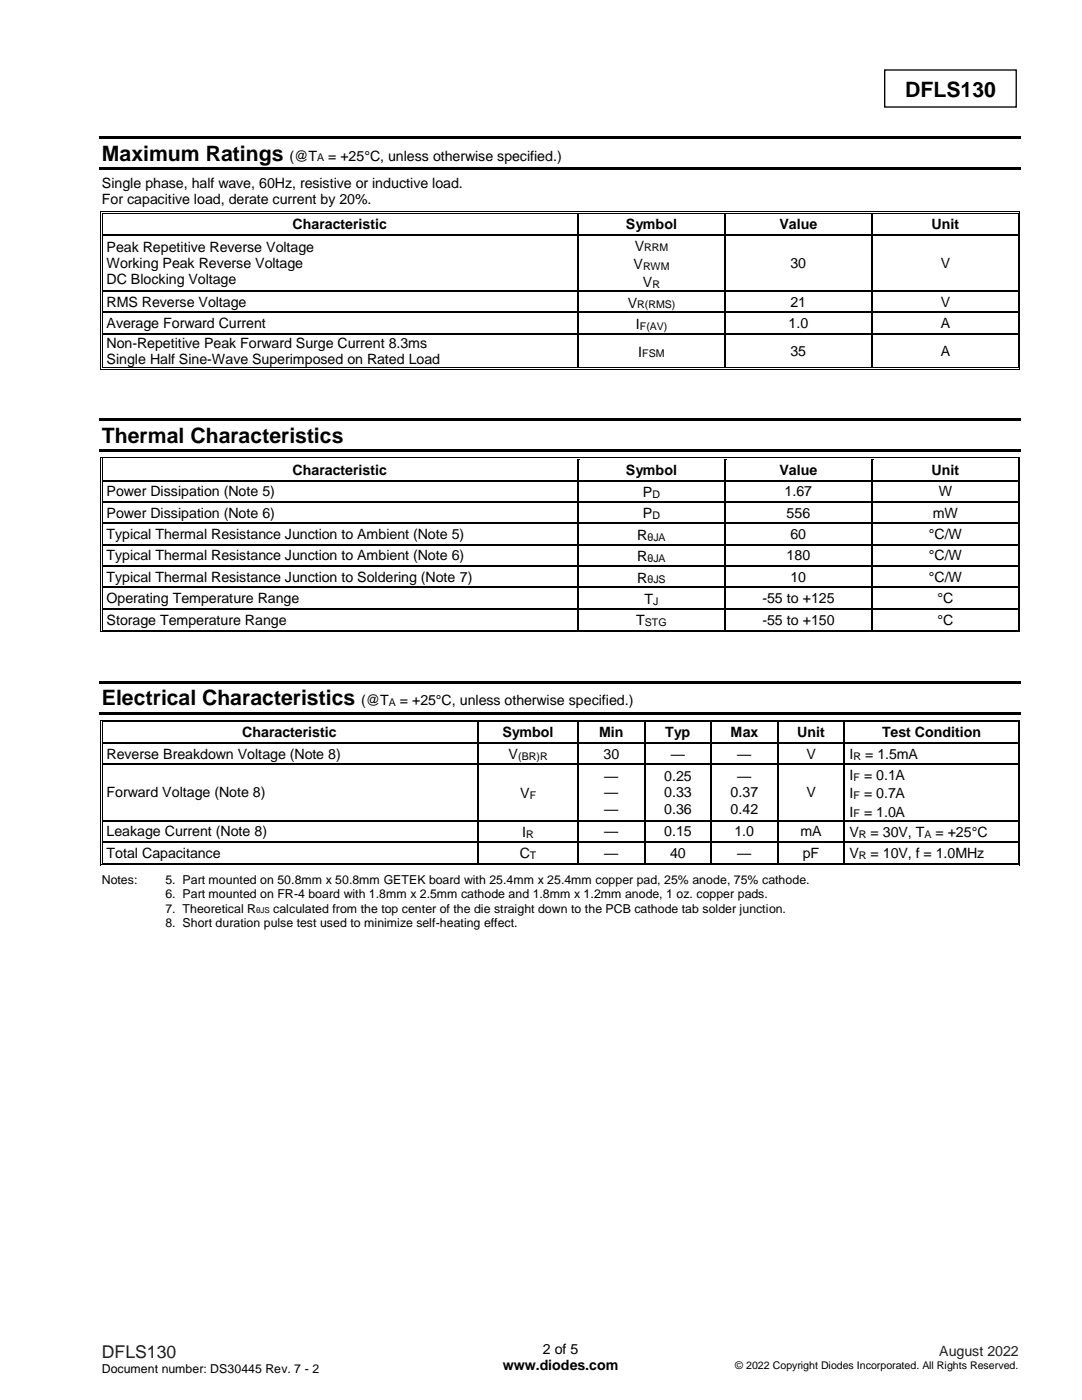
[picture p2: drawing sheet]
<svg xmlns="http://www.w3.org/2000/svg" width="216mm" height="279mm" viewBox="0 0 216 279" stroke-linecap="round" stroke-linejoin="round" font-family="sans-serif">
<defs><g id="words">
<g font-size="4.2">
<text x="180.6" y="19.3">DFLS130</text>
<text x="20.3" y="32.1">Maximum Ratings</text>
<text x="20.3" y="88.4">Thermal Characteristics</text>
<text x="20.3" y="140.8">Electrical Characteristics</text>
</g>
<text font-size="3.5" fill="#231f20" x="20.3" y="271">DFLS130</text>
<g font-size="2.8">
<text x="57.8" y="32.1">(@T</text>
<text x="65.5" y="32.1">= +25°C, unless otherwise specified.)</text>
<text x="20.3" y="37.5">Single phase, half wave, 60Hz, resistive or inductive load.</text>
<text x="20.3" y="40.8">For capacitive load, derate current by 20%.</text>
<text x="58.4" y="45.7">Characteristic</text>
<text x="124.9" y="45.7">Symbol</text>
<text x="155.5" y="45.7">Value</text>
<text x="185.9" y="45.7">Unit</text>
<text x="21.3" y="50.3">Peak Repetitive Reverse Voltage</text>
<text x="21.3" y="53.5">Working Peak Reverse Voltage</text>
<text x="126.4" y="53.6">V</text>
<text x="126.6" y="50">V</text>
<text x="157.7" y="53.5">30</text>
<text x="187.7" y="53.5">V</text>
<text x="21.3" y="56.7">DC Blocking Voltage</text>
<text x="128.3" y="57.3">V</text>
<text x="21.3" y="61.2">RMS Reverse Voltage</text>
<text x="21.3" y="65.5">Average Forward Current</text>
<text x="125.2" y="61.4">V</text>
<text x="126.9" y="65.7">I</text>
<text x="157.3" y="65.5">1.0</text>
<text x="157.7" y="61.2">21</text>
<text x="187.7" y="61.2">V</text>
<text x="187.7" y="65.5">A</text>
<text x="21.3" y="69.4">Non-Repetitive Peak Forward Surge Current 8.3ms</text>
<text x="127.4" y="71.2">I</text>
<text x="157.7" y="71">35</text>
<text x="187.7" y="71">A</text>
<text x="21.3" y="72.7">Single Half Sine-Wave Superimposed on Rated Load</text>
<text x="58.4" y="94.7">Characteristic</text>
<text x="124.9" y="94.7">Symbol</text>
<text x="155.5" y="94.7">Value</text>
<text x="185.9" y="94.7">Unit</text>
<text x="21.3" y="99">Power Dissipation (Note 5)</text>
<text x="128.3" y="99.2">P</text>
<text x="156.5" y="99">1.67</text>
<text x="187.3" y="99">W</text>
<text x="21.3" y="103.3">Power Dissipation (Note 6)</text>
<text x="21.3" y="107.6">Typical Thermal Resistance Junction to Ambient (Note 5)</text>
<text x="127.2" y="107.7">R</text>
<text x="128.3" y="103.4">P</text>
<text x="157" y="103.3">556</text>
<text x="157.7" y="107.6">60</text>
<text x="185.3" y="107.6">°C/W</text>
<text x="186.1" y="103.3">mW</text>
<text x="21.3" y="111.8">Typical Thermal Resistance Junction to Ambient (Note 6)</text>
<text x="127.2" y="112">R</text>
<text x="157" y="111.8">180</text>
<text x="185.3" y="111.8">°C/W</text>
<text x="21.3" y="116.1">Typical Thermal Resistance Junction to Soldering (Note 7)</text>
<text x="127.2" y="116.3">R</text>
<text x="157.7" y="116.1">10</text>
<text x="185.3" y="116.1">°C/W</text>
<text x="21.3" y="120.4">Operating Temperature Range</text>
<text x="21.3" y="124.7">Storage Temperature Range</text>
<text x="126.9" y="124.8">T</text>
<text x="128.6" y="120.5">T</text>
<text x="152.1" y="120.4">-55 to +125</text>
<text x="152.1" y="124.7">-55 to +150</text>
<text x="187.1" y="120.4">°C</text>
<text x="187.1" y="124.7">°C</text>
<text x="72.1" y="140.8">(@T</text>
<text x="79.8" y="140.8">= +25°C, unless otherwise specified.)</text>
<text x="48.4" y="147.1">Characteristic</text>
<text x="100.3" y="147.1">Symbol</text>
<text x="119.5" y="147.1">Min</text>
<text x="132.7" y="147.1">Typ</text>
<text x="145.8" y="147.1">Max</text>
<text x="159.1" y="147.1">Unit</text>
<text x="176" y="147.1">Test Condition</text>
<text x="21.3" y="151.4">Reverse Breakdown Voltage (Note 8)</text>
<text x="101.5" y="151.5">V</text>
<text x="120.4" y="151.4">30</text>
<text x="120.5" y="155.9">—</text>
<text x="132.5" y="155.9">0.25</text>
<text x="133.8" y="151.4">—</text>
<text x="147.1" y="151.4">—</text>
<text x="147.1" y="155.9">—</text>
<text x="160.9" y="151.4">V</text>
<text x="169.5" y="151.5">I</text>
<text x="169.5" y="155.6">I</text>
<text x="172.4" y="155.6">= 0.1A</text>
<text x="172.6" y="151.5">= 1.5mA</text>
<text x="21.3" y="159.2">Forward Voltage (Note 8)</text>
<text x="103.8" y="159.3">V</text>
<text x="120.5" y="159.2">—</text>
<text x="132.5" y="159.2">0.33</text>
<text x="145.8" y="159.2">0.37</text>
<text x="160.9" y="159.2">V</text>
<text x="169.5" y="159.3">I</text>
<text x="172.4" y="159.3">= 0.7A</text>
<text x="21.3" y="166.9">Leakage Current (Note 8)</text>
<text x="104.2" y="167">I</text>
<text x="120.5" y="162.4">—</text>
<text x="120.5" y="166.9">—</text>
<text x="132.5" y="162.4">0.36</text>
<text x="132.5" y="166.9">0.15</text>
<text x="145.8" y="162.4">0.42</text>
<text x="146.6" y="166.9">1.0</text>
<text x="159.7" y="166.9">mA</text>
<text x="169.5" y="163">I</text>
<text x="169.5" y="167">V</text>
<text x="172.4" y="163">= 1.0A</text>
<text x="173.7" y="167">= 30V, T</text>
<text x="186.7" y="167">= +25°C</text>
<text x="21.3" y="171.2">Total Capacitance</text>
<text x="103.7" y="171.3">C</text>
<text x="120.5" y="171.2">—</text>
<text x="133.7" y="171.2">40</text>
<text x="147.1" y="171.2">—</text>
<text x="160.2" y="171.2">pF</text>
<text x="169.5" y="171.3">V</text>
<text x="173.7" y="171.3">= 10V, f = 1.0MHz</text>
<text x="100.3" y="273.5">www.diodes.com</text>
<text x="108.3" y="270.3">2 of 5</text>
</g>
<text font-size="2.8" fill="#231f20" x="187.4" y="270.6">August 2022</text>
<g font-size="2.5">
<text x="20.3" y="176.4">Notes:</text>
<text x="33" y="176.4">5. Part mounted on 50.8mm x 50.8mm GETEK board with 25.4mm x 25.4mm copper pad, 25% anode, 75% cathode.</text>
<text x="33" y="179.2">6. Part mounted on FR-4 board with 1.8mm x 2.5mm cathode and 1.8mm x 1.2mm anode, 1 oz. copper pads.</text>
<text x="33" y="182.1">7. Theoretical R</text>
<text x="33" y="184.9">8. Short duration pulse test used to minimize self-heating effect.</text>
<text x="54.5" y="182.1">calculated from the top center of the die straight down to the PCB cathode tab solder junction.</text>
<text x="20.3" y="274">Document number: DS30445 Rev. 7 - 2</text>
</g>
<g font-size="2.1">
<text x="63.3" y="32.2">A</text>
<text x="128.3" y="53.8">RWM</text>
<text x="128.5" y="50.2">RRM</text>
<text x="130.2" y="57.5">R</text>
<text x="127.2" y="61.6">R(RMS)</text>
<text x="127.7" y="65.8">F(AV)</text>
<text x="128.2" y="71.3">FSM</text>
<text x="130.2" y="99.3">D</text>
<text x="129.2" y="107.9">θJA</text>
<text x="130.2" y="103.6">D</text>
<text x="129.2" y="112.2">θJA</text>
<text x="129.2" y="116.4">θJS</text>
<text x="128.7" y="125">STG</text>
<text x="130.3" y="120.7">J</text>
<text x="77.6" y="141">A</text>
<text x="103.4" y="151.7">(BR)R</text>
<text x="170.3" y="151.7">R</text>
<text x="170.3" y="155.8">F</text>
<text x="105.7" y="159.5">F</text>
<text x="170.3" y="159.5">F</text>
<text x="105" y="167.2">R</text>
<text x="170.3" y="163.1">F</text>
<text x="171.4" y="167.2">R</text>
<text x="184.5" y="167.2">A</text>
<text x="105.7" y="171.5">T</text>
<text x="171.4" y="171.5">R</text>
<text x="146.7" y="273.2">© 2022 Copyright Diodes Incorporated. All Rights Reserved.</text>
</g>
<text font-size="1.6" x="51.1" y="182.3">θJS</text>
</g></defs>
<path d="M176.5 14h26.3v7.4h-26.3z" fill="none" stroke="#000" stroke-width=".26"/>
<g fill="#000">
<path d="M19.8 27.2h184v.5h-184z" fill-rule="evenodd"/>
<path d="M19.8 33.3h184v.5h-184z" fill-rule="evenodd"/>
</g>
<g fill="#fff">
<path d="M20.5 42.8h94.8v4h-94.8z" fill-rule="evenodd"/>
<path d="M21.3 43.1h93.1v3.3h-93.1z" fill-rule="evenodd"/>
<path d="M115.5 42.8h29.1v4h-29.1z" fill-rule="evenodd"/>
<path d="M116.4 43.1h27.3v3.3h-27.3z" fill-rule="evenodd"/>
<path d="M144.8 42.8h29.1v4h-29.1z" fill-rule="evenodd"/>
<path d="M145.7 43.1h27.3v3.3h-27.3z" fill-rule="evenodd"/>
<path d="M174.1 42.8h28.9v4h-28.9z" fill-rule="evenodd"/>
<path d="M175 43.1h27.3v3.3h-27.3z" fill-rule="evenodd"/>
</g>
<g fill="#000">
<path d="M20 42.2h.2v.6h-.2z" fill-rule="evenodd"/>
<path d="M20 42.2h.5v.2h-.5z" fill-rule="evenodd"/>
<path d="M20.3 42.6h.2v.2h-.2z" fill-rule="evenodd"/>
<path d="M20.3 42.6h.2v.1h-.2z" fill-rule="evenodd"/>
</g>
<path d="M20.5 42.3h94.8M20.5 42.6h94.8" fill="none" stroke="#000" stroke-width=".2"/>
<g fill="#fff">
<path d="M20.5 42.7l94.8 .1z" fill-rule="evenodd"/>
<path d="M115.5 42.7l.3 .1z" fill-rule="evenodd"/>
</g>
<g fill="#000">
<path d="M115.3 42.7l.2 .1z" fill-rule="evenodd"/>
<path d="M115.3 42.2h.5v.2h-.5z" fill-rule="evenodd"/>
<path d="M115.3 42.6h.5v.1h-.5z" fill-rule="evenodd"/>
</g>
<path d="M115.8 42.3h28.8M115.8 42.6h28.8" fill="none" stroke="#000" stroke-width=".2"/>
<g fill="#fff">
<path d="M115.8 42.7l28.8 .1z" fill-rule="evenodd"/>
<path d="M144.8 42.7l.3 .1z" fill-rule="evenodd"/>
</g>
<g fill="#000">
<path d="M144.6 42.7l.2 .1z" fill-rule="evenodd"/>
<path d="M144.6 42.2h.5v.2h-.5z" fill-rule="evenodd"/>
<path d="M144.6 42.6h.5v.1h-.5z" fill-rule="evenodd"/>
</g>
<path d="M145.1 42.3h28.8M145.1 42.6h28.8" fill="none" stroke="#000" stroke-width=".2"/>
<g fill="#fff">
<path d="M145.1 42.7l28.8 .1z" fill-rule="evenodd"/>
<path d="M174.1 42.7l.3 .1z" fill-rule="evenodd"/>
</g>
<g fill="#000">
<path d="M173.9 42.7l.2 .1z" fill-rule="evenodd"/>
<path d="M173.9 42.2h.5v.2h-.5z" fill-rule="evenodd"/>
<path d="M173.9 42.6h.5v.1h-.5z" fill-rule="evenodd"/>
</g>
<path d="M174.4 42.3h28.7M174.4 42.6h28.7" fill="none" stroke="#000" stroke-width=".2"/>
<path d="M174.4 42.7l28.7 .1z" fill-rule="evenodd" fill="#fff"/>
<g fill="#000">
<path d="M203.1 42.2h.5v.2h-.5z" fill-rule="evenodd"/>
<path d="M203.1 42.6h.1v.2h-.1z" fill-rule="evenodd"/>
<path d="M203.1 42.6h.1v.1h-.1z" fill-rule="evenodd"/>
<path d="M203.4 42.2h.2v.6h-.2z" fill-rule="evenodd"/>
</g>
<path d="M20.1 42.8v4M20.4 42.8v4M203.2 42.8v4M203.5 42.8v4" fill="none" stroke="#000" stroke-width=".2"/>
<path d="M115.4 42.8v4M144.7 42.8v4M174 42.8v4" fill="none" stroke="#000" stroke-width=".25"/>
<g fill="#fff">
<path d="M20.5 47h94.8v11h-94.8z" fill-rule="evenodd"/>
<path d="M21.3 47.6h93.1v3.3h-93.1z" fill-rule="evenodd"/>
<path d="M21.3 50.9h93.1v3.2h-93.1z" fill-rule="evenodd"/>
<path d="M21.3 54.1h93.1v3.3h-93.1z" fill-rule="evenodd"/>
<path d="M115.5 47h29.1v11h-29.1z" fill-rule="evenodd"/>
<path d="M116.4 47h27.3v3.7h-27.3z" fill-rule="evenodd"/>
<path d="M116.4 50.7h27.3v3.6h-27.3z" fill-rule="evenodd"/>
<path d="M116.4 54.3h27.3v3.7h-27.3z" fill-rule="evenodd"/>
<path d="M144.8 47h29.1v11h-29.1z" fill-rule="evenodd"/>
<path d="M145.7 50.9h27.3v3.2h-27.3z" fill-rule="evenodd"/>
<path d="M174.1 47h28.9v11h-28.9z" fill-rule="evenodd"/>
<path d="M175 50.9h27.3v3.2h-27.3z" fill-rule="evenodd"/>
</g>
<g fill="#000">
<path d="M20 46.8h.2v.2h-.2z" fill-rule="evenodd"/>
<path d="M20.3 46.8h.2v.2h-.2z" fill-rule="evenodd"/>
<path d="M115.3 46.8h.2v.2h-.2z" fill-rule="evenodd"/>
<path d="M144.6 46.8h.2v.2h-.2z" fill-rule="evenodd"/>
<path d="M173.9 46.8h.2v.2h-.2z" fill-rule="evenodd"/>
<path d="M203.1 46.8h.1v.2h-.1z" fill-rule="evenodd"/>
<path d="M203.4 46.8h.2v.2h-.2z" fill-rule="evenodd"/>
</g>
<path d="M20.5 46.9h94.8M115.4 47v11M115.5 46.9h29.1M144.7 47v11M144.8 46.9h29.1M174 47v11M174.1 46.9h29" fill="none" stroke="#000" stroke-width=".25"/>
<path d="M20.1 47v11M20.4 47v11M203.2 47v11M203.5 47v11" fill="none" stroke="#000" stroke-width=".2"/>
<g fill="#fff">
<path d="M20.5 58.3h94.8v3.9h-94.8z" fill-rule="evenodd"/>
<path d="M21.3 58.6h93.1v3.3h-93.1z" fill-rule="evenodd"/>
<path d="M115.5 58.3h29.1v3.9h-29.1z" fill-rule="evenodd"/>
<path d="M116.4 58.4h27.3v3.7h-27.3z" fill-rule="evenodd"/>
<path d="M144.8 58.3h29.1v3.9h-29.1z" fill-rule="evenodd"/>
<path d="M145.7 58.6h27.3v3.3h-27.3z" fill-rule="evenodd"/>
<path d="M174.1 58.3h28.9v3.9h-28.9z" fill-rule="evenodd"/>
<path d="M175 58.6h27.3v3.3h-27.3z" fill-rule="evenodd"/>
</g>
<g fill="#000">
<path d="M20 58h.2v.3h-.2z" fill-rule="evenodd"/>
<path d="M20.3 58h.2v.3h-.2z" fill-rule="evenodd"/>
<path d="M115.3 58h.2v.3h-.2z" fill-rule="evenodd"/>
<path d="M144.6 58h.2v.3h-.2z" fill-rule="evenodd"/>
<path d="M173.9 58h.2v.3h-.2z" fill-rule="evenodd"/>
<path d="M203.1 58h.1v.3h-.1z" fill-rule="evenodd"/>
<path d="M203.4 58h.2v.3h-.2z" fill-rule="evenodd"/>
</g>
<path d="M20.5 58.1h94.8M115.4 58.3v3.9M115.5 58.1h29.1M144.7 58.3v3.9M144.8 58.1h29.1M174 58.3v3.9M174.1 58.1h29" fill="none" stroke="#000" stroke-width=".25"/>
<path d="M20.1 58.3v3.9M20.4 58.3v3.9M203.2 58.3v3.9M203.5 58.3v3.9" fill="none" stroke="#000" stroke-width=".2"/>
<g fill="#fff">
<path d="M20.5 62.5h94.8v4h-94.8z" fill-rule="evenodd"/>
<path d="M21.3 62.9h93.1v3.2h-93.1z" fill-rule="evenodd"/>
<path d="M115.5 62.5h29.1v4h-29.1z" fill-rule="evenodd"/>
<path d="M116.4 62.7h27.3v3.6h-27.3z" fill-rule="evenodd"/>
<path d="M144.8 62.5h29.1v4h-29.1z" fill-rule="evenodd"/>
<path d="M145.7 62.9h27.3v3.2h-27.3z" fill-rule="evenodd"/>
<path d="M174.1 62.5h28.9v4h-28.9z" fill-rule="evenodd"/>
<path d="M175 62.9h27.3v3.2h-27.3z" fill-rule="evenodd"/>
</g>
<g fill="#000">
<path d="M20 62.2h.2v.3h-.2z" fill-rule="evenodd"/>
<path d="M20.3 62.2h.2v.3h-.2z" fill-rule="evenodd"/>
<path d="M115.3 62.2h.2v.3h-.2z" fill-rule="evenodd"/>
<path d="M144.6 62.2h.2v.3h-.2z" fill-rule="evenodd"/>
<path d="M173.9 62.2h.2v.3h-.2z" fill-rule="evenodd"/>
<path d="M203.1 62.2h.1v.3h-.1z" fill-rule="evenodd"/>
<path d="M203.4 62.2h.2v.3h-.2z" fill-rule="evenodd"/>
</g>
<path d="M20.5 62.4h94.8M115.4 62.5v4M115.5 62.4h29.1M144.7 62.5v4M144.8 62.4h29.1M174 62.5v4M174.1 62.4h29" fill="none" stroke="#000" stroke-width=".25"/>
<path d="M20.1 62.5v4M20.4 62.5v4M203.2 62.5v4M203.5 62.5v4" fill="none" stroke="#000" stroke-width=".2"/>
<g fill="#fff">
<path d="M20.5 66.8h94.8v6.5h-94.8z" fill-rule="evenodd"/>
<path d="M21.3 66.8h93.1v3.2h-93.1z" fill-rule="evenodd"/>
<path d="M21.3 70h93.1v3.3h-93.1z" fill-rule="evenodd"/>
<path d="M115.5 66.8h29.1v6.5h-29.1z" fill-rule="evenodd"/>
<path d="M116.4 68.2h27.3v3.6h-27.3z" fill-rule="evenodd"/>
<path d="M144.8 66.8h29.1v6.5h-29.1z" fill-rule="evenodd"/>
<path d="M145.7 68.4h27.3v3.2h-27.3z" fill-rule="evenodd"/>
<path d="M174.1 66.8h28.9v6.5h-28.9z" fill-rule="evenodd"/>
<path d="M175 68.4h27.3v3.2h-27.3z" fill-rule="evenodd"/>
</g>
<g fill="#000">
<path d="M20 66.5h.2v.3h-.2z" fill-rule="evenodd"/>
<path d="M20 73.3h.2v.5h-.2z" fill-rule="evenodd"/>
<path d="M20 73.6h.5v.2h-.5z" fill-rule="evenodd"/>
<path d="M20.3 66.5h.2v.3h-.2z" fill-rule="evenodd"/>
<path d="M20.3 73.3h.2v.2h-.2z" fill-rule="evenodd"/>
<path d="M20.3 73.3h.2v.2h-.2z" fill-rule="evenodd"/>
<path d="M115.3 66.5h.2v.3h-.2z" fill-rule="evenodd"/>
<path d="M115.3 73.3h.5v.2h-.5z" fill-rule="evenodd"/>
<path d="M115.3 73.6h.5v.2h-.5z" fill-rule="evenodd"/>
<path d="M144.6 66.5h.2v.3h-.2z" fill-rule="evenodd"/>
<path d="M144.6 73.3h.5v.2h-.5z" fill-rule="evenodd"/>
<path d="M144.6 73.6h.5v.2h-.5z" fill-rule="evenodd"/>
<path d="M173.9 66.5h.2v.3h-.2z" fill-rule="evenodd"/>
<path d="M173.9 73.3h.5v.2h-.5z" fill-rule="evenodd"/>
<path d="M173.9 73.6h.5v.2h-.5z" fill-rule="evenodd"/>
<path d="M203.1 66.5h.1v.3h-.1z" fill-rule="evenodd"/>
<path d="M203.1 73.6h.5v.2h-.5z" fill-rule="evenodd"/>
<path d="M203.1 73.3h.1v.2h-.1z" fill-rule="evenodd"/>
<path d="M203.1 73.3h.1v.2h-.1z" fill-rule="evenodd"/>
<path d="M203.4 66.5h.2v.3h-.2z" fill-rule="evenodd"/>
<path d="M203.4 73.3h.2v.5h-.2z" fill-rule="evenodd"/>
<path d="M19.8 83.5h184v.5h-184z" fill-rule="evenodd"/>
<path d="M19.8 89.7h184v.5h-184z" fill-rule="evenodd"/>
</g>
<path d="M20.5 66.6h94.8M115.4 66.8v6.5M115.5 66.6h29.1M144.7 66.8v6.5M144.8 66.6h29.1M174 66.8v6.5M174.1 66.6h29" fill="none" stroke="#000" stroke-width=".25"/>
<path d="M20.1 66.8v6.5M20.4 66.8v6.5M20.5 73.7h94.8M20.5 73.4h94.8M115.8 73.7h28.8M115.8 73.4h28.8M145.1 73.7h28.8M145.1 73.4h28.8M174.4 73.7h28.7M174.4 73.4h28.7M203.2 66.8v6.5M203.5 66.8v6.5" fill="none" stroke="#000" stroke-width=".2"/>
<g fill="#fff">
<path d="M20.5 91.8h94.8v4h-94.8z" fill-rule="evenodd"/>
<path d="M21.3 92.1h93.1v3.3h-93.1z" fill-rule="evenodd"/>
<path d="M115.5 91.8h29.1v4h-29.1z" fill-rule="evenodd"/>
<path d="M116.4 92.1h27.3v3.3h-27.3z" fill-rule="evenodd"/>
<path d="M144.8 91.8h29.1v4h-29.1z" fill-rule="evenodd"/>
<path d="M145.7 92.1h27.3v3.3h-27.3z" fill-rule="evenodd"/>
<path d="M174.1 91.8h28.9v4h-28.9z" fill-rule="evenodd"/>
<path d="M175 92.1h27.3v3.3h-27.3z" fill-rule="evenodd"/>
</g>
<g fill="#000">
<path d="M20 91.2h.2v.6h-.2z" fill-rule="evenodd"/>
<path d="M20 91.2h.5v.2h-.5z" fill-rule="evenodd"/>
<path d="M20.3 91.6h.2v.2h-.2z" fill-rule="evenodd"/>
<path d="M20.3 91.6h.2v.2h-.2z" fill-rule="evenodd"/>
</g>
<path d="M20.5 91.3h94.8M20.5 91.7h94.8" fill="none" stroke="#000" stroke-width=".2"/>
<g fill="#fff">
<path d="M20.5 91.8h94.8z" fill-rule="evenodd"/>
<path d="M115.5 91.8h.3z" fill-rule="evenodd"/>
</g>
<g fill="#000">
<path d="M115.3 91.8h.2z" fill-rule="evenodd"/>
<path d="M115.3 91.2h.5v.2h-.5z" fill-rule="evenodd"/>
<path d="M115.3 91.6h.5v.2h-.5z" fill-rule="evenodd"/>
</g>
<path d="M115.8 91.3h28.8M115.8 91.7h28.8" fill="none" stroke="#000" stroke-width=".2"/>
<g fill="#fff">
<path d="M115.8 91.8h28.8z" fill-rule="evenodd"/>
<path d="M144.8 91.8h.3z" fill-rule="evenodd"/>
</g>
<g fill="#000">
<path d="M144.6 91.8h.2z" fill-rule="evenodd"/>
<path d="M144.6 91.2h.5v.2h-.5z" fill-rule="evenodd"/>
<path d="M144.6 91.6h.5v.2h-.5z" fill-rule="evenodd"/>
</g>
<path d="M145.1 91.3h28.8M145.1 91.7h28.8" fill="none" stroke="#000" stroke-width=".2"/>
<g fill="#fff">
<path d="M145.1 91.8h28.8z" fill-rule="evenodd"/>
<path d="M174.1 91.8h.3z" fill-rule="evenodd"/>
</g>
<g fill="#000">
<path d="M173.9 91.8h.2z" fill-rule="evenodd"/>
<path d="M173.9 91.2h.5v.2h-.5z" fill-rule="evenodd"/>
<path d="M173.9 91.6h.5v.2h-.5z" fill-rule="evenodd"/>
</g>
<path d="M174.4 91.3h28.7M174.4 91.7h28.7" fill="none" stroke="#000" stroke-width=".2"/>
<path d="M174.4 91.8h28.7z" fill-rule="evenodd" fill="#fff"/>
<g fill="#000">
<path d="M20 95.8h.2v.2h-.2z" fill-rule="evenodd"/>
<path d="M20.3 95.8h.2v.2h-.2z" fill-rule="evenodd"/>
<path d="M115.3 95.8h.2v.2h-.2z" fill-rule="evenodd"/>
<path d="M144.6 95.8h.2v.2h-.2z" fill-rule="evenodd"/>
<path d="M173.9 95.8h.2v.2h-.2z" fill-rule="evenodd"/>
<path d="M203.1 91.2h.5v.2h-.5z" fill-rule="evenodd"/>
<path d="M203.1 91.6h.1v.2h-.1z" fill-rule="evenodd"/>
<path d="M203.1 91.6h.1v.2h-.1z" fill-rule="evenodd"/>
<path d="M203.1 95.8h.1v.2h-.1z" fill-rule="evenodd"/>
<path d="M203.4 91.2h.2v.6h-.2z" fill-rule="evenodd"/>
<path d="M203.4 95.8h.2v.2h-.2z" fill-rule="evenodd"/>
</g>
<path d="M20.1 91.8v4M20.1 96v4.1M20.4 91.8v4M20.4 96v4.1M203.2 91.8v4M203.2 96v4.1M203.5 91.8v4M203.5 96v4.1" fill="none" stroke="#000" stroke-width=".2"/>
<path d="M20.5 95.9h94.8M115.4 91.8v4M115.4 96v4.1M115.5 95.9h29.1M144.7 91.8v4M144.7 96v4.1M144.8 95.9h29.1M174 91.8v4M174 96v4.1M174.1 95.9h29" fill="none" stroke="#000" stroke-width=".25"/>
<g fill="#fff">
<path d="M20.5 100.3h94.8v4h-94.8z" fill-rule="evenodd"/>
<path d="M21.3 100.7h93.1v3.2h-93.1z" fill-rule="evenodd"/>
<path d="M115.5 100.3h29.1v4h-29.1z" fill-rule="evenodd"/>
<path d="M116.4 100.5h27.3v3.6h-27.3z" fill-rule="evenodd"/>
<path d="M144.8 100.3h29.1v4h-29.1z" fill-rule="evenodd"/>
<path d="M145.7 100.7h27.3v3.2h-27.3z" fill-rule="evenodd"/>
<path d="M174.1 100.3h28.9v4h-28.9z" fill-rule="evenodd"/>
<path d="M175 100.7h27.3v3.2h-27.3z" fill-rule="evenodd"/>
</g>
<g fill="#000">
<path d="M20 100.1h.2v.2h-.2z" fill-rule="evenodd"/>
<path d="M20 104.3h.2v.3h-.2z" fill-rule="evenodd"/>
<path d="M20.3 100.1h.2v.2h-.2z" fill-rule="evenodd"/>
<path d="M20.3 104.3h.2v.3h-.2z" fill-rule="evenodd"/>
<path d="M115.3 100.1h.2v.2h-.2z" fill-rule="evenodd"/>
<path d="M115.3 104.3h.2v.3h-.2z" fill-rule="evenodd"/>
<path d="M144.6 100.1h.2v.2h-.2z" fill-rule="evenodd"/>
<path d="M144.6 104.3h.2v.3h-.2z" fill-rule="evenodd"/>
<path d="M173.9 100.1h.2v.2h-.2z" fill-rule="evenodd"/>
<path d="M173.9 104.3h.2v.3h-.2z" fill-rule="evenodd"/>
<path d="M203.1 100.1h.1v.2h-.1z" fill-rule="evenodd"/>
<path d="M203.1 104.3h.1v.3h-.1z" fill-rule="evenodd"/>
<path d="M203.4 100.1h.2v.2h-.2z" fill-rule="evenodd"/>
<path d="M203.4 104.3h.2v.3h-.2z" fill-rule="evenodd"/>
</g>
<g fill="none" stroke="#000" stroke-width=".25">
<path d="M20.5 100.2h94.8M20.5 104.5h94.8M115.4 100.3v4M115.4 104.6v4M115.5 100.2h29.1M115.5 104.5h29.1M144.7 100.3v4M144.7 104.6v4M144.8 100.2h29.1M144.8 104.5h29.1M174 100.3v4M174 104.6v4"/>
<path d="M174.1 100.2h29M174.1 104.5h29"/>
</g>
<path d="M20.1 100.3v4M20.1 104.6v4M20.4 100.3v4M20.4 104.6v4M203.2 100.3v4M203.2 104.6v4M203.5 100.3v4M203.5 104.6v4" fill="none" stroke="#000" stroke-width=".2"/>
<g fill="#fff">
<path d="M20.5 108.9h94.8v3.9h-94.8z" fill-rule="evenodd"/>
<path d="M21.3 109.2h93.1v3.3h-93.1z" fill-rule="evenodd"/>
<path d="M115.5 108.9h29.1v3.9h-29.1z" fill-rule="evenodd"/>
<path d="M116.4 109h27.3v3.7h-27.3z" fill-rule="evenodd"/>
<path d="M144.8 108.9h29.1v3.9h-29.1z" fill-rule="evenodd"/>
<path d="M145.7 109.2h27.3v3.3h-27.3z" fill-rule="evenodd"/>
<path d="M174.1 108.9h28.9v3.9h-28.9z" fill-rule="evenodd"/>
<path d="M175 109.2h27.3v3.3h-27.3z" fill-rule="evenodd"/>
</g>
<g fill="#000">
<path d="M20 108.6h.2v.2h-.2z" fill-rule="evenodd"/>
<path d="M20 112.8h.2v.3h-.2z" fill-rule="evenodd"/>
<path d="M20 117.1h.2v.3h-.2z" fill-rule="evenodd"/>
<path d="M20.3 108.6h.2v.2h-.2z" fill-rule="evenodd"/>
<path d="M20.3 112.8h.2v.3h-.2z" fill-rule="evenodd"/>
<path d="M20.3 117.1h.2v.3h-.2z" fill-rule="evenodd"/>
<path d="M115.3 108.6h.2v.2h-.2z" fill-rule="evenodd"/>
<path d="M115.3 112.8h.2v.3h-.2z" fill-rule="evenodd"/>
<path d="M115.3 117.1h.2v.3h-.2z" fill-rule="evenodd"/>
<path d="M144.6 108.6h.2v.2h-.2z" fill-rule="evenodd"/>
<path d="M144.6 112.8h.2v.3h-.2z" fill-rule="evenodd"/>
<path d="M144.6 117.1h.2v.3h-.2z" fill-rule="evenodd"/>
<path d="M173.9 108.6h.2v.2h-.2z" fill-rule="evenodd"/>
<path d="M173.9 112.8h.2v.3h-.2z" fill-rule="evenodd"/>
<path d="M173.9 117.1h.2v.3h-.2z" fill-rule="evenodd"/>
<path d="M203.1 108.6h.1v.2h-.1z" fill-rule="evenodd"/>
<path d="M203.1 112.8h.1v.3h-.1z" fill-rule="evenodd"/>
<path d="M203.1 117.1h.1v.3h-.1z" fill-rule="evenodd"/>
<path d="M203.4 108.6h.2v.2h-.2z" fill-rule="evenodd"/>
<path d="M203.4 112.8h.2v.3h-.2z" fill-rule="evenodd"/>
<path d="M203.4 117.1h.2v.3h-.2z" fill-rule="evenodd"/>
<path d="M19.8 135.9h184v.5h-184z" fill-rule="evenodd"/>
<path d="M20 121.4h.2v.2h-.2z" fill-rule="evenodd"/>
<path d="M20 125.7h.2v.5h-.2z" fill-rule="evenodd"/>
<path d="M20 126h.5v.2h-.5z" fill-rule="evenodd"/>
<path d="M20.3 121.4h.2v.2h-.2z" fill-rule="evenodd"/>
<path d="M20.3 125.7h.2v.1h-.2z" fill-rule="evenodd"/>
<path d="M20.3 125.7h.2v.1h-.2z" fill-rule="evenodd"/>
<path d="M115.3 121.4h.2v.2h-.2z" fill-rule="evenodd"/>
<path d="M115.3 125.7h.5v.1h-.5z" fill-rule="evenodd"/>
<path d="M115.3 126h.5v.2h-.5z" fill-rule="evenodd"/>
<path d="M144.6 121.4h.2v.2h-.2z" fill-rule="evenodd"/>
<path d="M144.6 125.7h.5v.1h-.5z" fill-rule="evenodd"/>
<path d="M144.6 126h.5v.2h-.5z" fill-rule="evenodd"/>
<path d="M173.9 121.4h.2v.2h-.2z" fill-rule="evenodd"/>
<path d="M173.9 125.7h.5v.1h-.5z" fill-rule="evenodd"/>
<path d="M173.9 126h.5v.2h-.5z" fill-rule="evenodd"/>
<path d="M203.1 121.4h.1v.2h-.1z" fill-rule="evenodd"/>
<path d="M203.1 126h.5v.2h-.5z" fill-rule="evenodd"/>
<path d="M203.1 125.7h.1v.1h-.1z" fill-rule="evenodd"/>
<path d="M203.1 125.7h.1v.1h-.1z" fill-rule="evenodd"/>
<path d="M203.4 121.4h.2v.2h-.2z" fill-rule="evenodd"/>
<path d="M203.4 125.7h.2v.5h-.2z" fill-rule="evenodd"/>
<path d="M19.8 142.1h184v.5h-184z" fill-rule="evenodd"/>
</g>
<g fill="none" stroke="#000" stroke-width=".25">
<path d="M20.5 108.7h94.8M20.5 113h94.8M20.5 117.2h94.8M115.4 108.8v4M115.4 113.1v4M115.4 117.4v4M115.5 108.7h29.1M115.5 113h29.1M115.5 117.2h29.1M144.7 108.8v4M144.7 113.1v4M144.7 117.4v4"/>
<path d="M144.8 108.7h29.1M144.8 113h29.1M144.8 117.2h29.1M174 108.8v4M174 113.1v4M174 117.4v4M174.1 108.7h29M174.1 113h29M174.1 117.2h29M20.5 121.5h94.8M115.4 121.6v4.1M115.5 121.5h29.1"/>
<path d="M144.7 121.6v4.1M144.8 121.5h29.1M174 121.6v4.1M174.1 121.5h29"/>
</g>
<g fill="none" stroke="#000" stroke-width=".2">
<path d="M20.1 108.8v4M20.1 113.1v4M20.1 117.4v4M20.4 108.8v4M20.4 113.1v4M20.4 117.4v4M203.2 108.8v4M203.2 113.1v4M203.2 117.4v4M203.5 108.8v4M203.5 113.1v4M203.5 117.4v4"/>
<path d="M20.1 121.6v4.1M20.4 121.6v4.1M20.5 126.1h94.8M20.5 125.8h94.8M115.8 126.1h28.8M115.8 125.8h28.8M145.1 126.1h28.8M145.1 125.8h28.8M174.4 126.1h28.7M174.4 125.8h28.7M203.2 121.6v4.1M203.5 121.6v4.1"/>
</g>
<g fill="#fff">
<path d="M20.5 144.1h74.7v4h-74.7z" fill-rule="evenodd"/>
<path d="M21.3 144.5h73v3.3h-73z" fill-rule="evenodd"/>
<path d="M95.5 144.1h19.8v4h-19.8z" fill-rule="evenodd"/>
<path d="M96.4 144.5h18v3.3h-18z" fill-rule="evenodd"/>
<path d="M115.5 144.1h13v4h-13z" fill-rule="evenodd"/>
<path d="M116.4 144.5h11.2v3.3h-11.2z" fill-rule="evenodd"/>
<path d="M128.8 144.1h13v4h-13z" fill-rule="evenodd"/>
<path d="M129.6 144.5h11.3v3.3h-11.3z" fill-rule="evenodd"/>
<path d="M142.1 144.1h13v4h-13z" fill-rule="evenodd"/>
<path d="M142.9 144.5h11.3v3.3h-11.3z" fill-rule="evenodd"/>
<path d="M155.3 144.1h13.1v4h-13.1z" fill-rule="evenodd"/>
<path d="M156.2 144.5h11.3v3.3h-11.3z" fill-rule="evenodd"/>
<path d="M168.6 144.1h34.4v4h-34.4z" fill-rule="evenodd"/>
<path d="M169.5 144.5h32.8v3.3h-32.8z" fill-rule="evenodd"/>
</g>
<g fill="#000">
<path d="M20 143.6h.2v.6h-.2z" fill-rule="evenodd"/>
<path d="M20 143.6h.5v.2h-.5z" fill-rule="evenodd"/>
<path d="M20.3 144h.2v.2h-.2z" fill-rule="evenodd"/>
<path d="M20.3 144h.2v.1h-.2z" fill-rule="evenodd"/>
</g>
<path d="M20.5 143.7h74.7M20.5 144h74.7" fill="none" stroke="#000" stroke-width=".2"/>
<g fill="#fff">
<path d="M20.5 144.1l74.7 .1z" fill-rule="evenodd"/>
<path d="M95.5 144.1l.2 .1z" fill-rule="evenodd"/>
</g>
<g fill="#000">
<path d="M95.2 144.1l.3 .1z" fill-rule="evenodd"/>
<path d="M95.2 143.6h.5v.2h-.5z" fill-rule="evenodd"/>
<path d="M95.2 144h.5v.1h-.5z" fill-rule="evenodd"/>
</g>
<path d="M95.7 143.7h19.6M95.7 144h19.6" fill="none" stroke="#000" stroke-width=".2"/>
<g fill="#fff">
<path d="M95.7 144.1l19.6 .1z" fill-rule="evenodd"/>
<path d="M115.5 144.1l.3 .1z" fill-rule="evenodd"/>
</g>
<g fill="#000">
<path d="M115.3 144.1l.2 .1z" fill-rule="evenodd"/>
<path d="M115.3 143.6h.5v.2h-.5z" fill-rule="evenodd"/>
<path d="M115.3 144h.5v.1h-.5z" fill-rule="evenodd"/>
</g>
<path d="M115.8 143.7h12.7M115.8 144h12.7" fill="none" stroke="#000" stroke-width=".2"/>
<g fill="#fff">
<path d="M115.8 144.1l12.7 .1z" fill-rule="evenodd"/>
<path d="M128.8 144.1l.2 .1z" fill-rule="evenodd"/>
</g>
<g fill="#000">
<path d="M128.5 144.1l.3 .1z" fill-rule="evenodd"/>
<path d="M128.5 143.6h.5v.2h-.5z" fill-rule="evenodd"/>
<path d="M128.5 144h.5v.1h-.5z" fill-rule="evenodd"/>
</g>
<path d="M129 143.7h12.8M129 144h12.8" fill="none" stroke="#000" stroke-width=".2"/>
<g fill="#fff">
<path d="M129 144.1l12.8 .1z" fill-rule="evenodd"/>
<path d="M142.1 144.1l.2 .1z" fill-rule="evenodd"/>
</g>
<g fill="#000">
<path d="M141.8 144.1l.3 .1z" fill-rule="evenodd"/>
<path d="M141.8 143.6h.5v.2h-.5z" fill-rule="evenodd"/>
<path d="M141.8 144h.5v.1h-.5z" fill-rule="evenodd"/>
</g>
<path d="M142.3 143.7h12.8M142.3 144h12.8" fill="none" stroke="#000" stroke-width=".2"/>
<g fill="#fff">
<path d="M142.3 144.1l12.8 .1z" fill-rule="evenodd"/>
<path d="M155.3 144.1l.3 .1z" fill-rule="evenodd"/>
</g>
<g fill="#000">
<path d="M155.1 144.1l.2 .1z" fill-rule="evenodd"/>
<path d="M155.1 143.6h.5v.2h-.5z" fill-rule="evenodd"/>
<path d="M155.1 144h.5v.1h-.5z" fill-rule="evenodd"/>
</g>
<path d="M155.6 143.7h12.8M155.6 144h12.8" fill="none" stroke="#000" stroke-width=".2"/>
<g fill="#fff">
<path d="M155.6 144.1l12.8 .1z" fill-rule="evenodd"/>
<path d="M168.6 144.1l.3 .1z" fill-rule="evenodd"/>
</g>
<g fill="#000">
<path d="M168.4 144.1l.2 .1z" fill-rule="evenodd"/>
<path d="M168.4 143.6h.5v.2h-.5z" fill-rule="evenodd"/>
<path d="M168.4 144h.5v.1h-.5z" fill-rule="evenodd"/>
</g>
<path d="M168.9 143.7h34.2M168.9 144h34.2" fill="none" stroke="#000" stroke-width=".2"/>
<path d="M168.9 144.1l34.2 .1z" fill-rule="evenodd" fill="#fff"/>
<g fill="#000">
<path d="M203.1 143.6h.5v.2h-.5z" fill-rule="evenodd"/>
<path d="M203.1 144h.1v.2h-.1z" fill-rule="evenodd"/>
<path d="M203.1 144h.1v.1h-.1z" fill-rule="evenodd"/>
<path d="M203.4 143.6h.2v.6h-.2z" fill-rule="evenodd"/>
</g>
<path d="M20.1 144.2v3.9M20.4 144.2v3.9M203.2 144.2v3.9M203.5 144.2v3.9" fill="none" stroke="#000" stroke-width=".2"/>
<path d="M95.4 144.2v3.9M115.4 144.2v3.9M128.6 144.2v3.9M141.9 144.2v3.9M155.2 144.2v3.9M168.5 144.2v3.9" fill="none" stroke="#000" stroke-width=".25"/>
<g fill="#fff">
<path d="M20.5 148.4h74.7v4h-74.7z" fill-rule="evenodd"/>
<path d="M21.3 148.8h73v3.2h-73z" fill-rule="evenodd"/>
<path d="M95.5 148.4h19.8v4h-19.8z" fill-rule="evenodd"/>
<path d="M96.4 148.6h18v3.7h-18z" fill-rule="evenodd"/>
<path d="M115.5 148.4h13v4h-13z" fill-rule="evenodd"/>
<path d="M116.4 148.8h11.2v3.2h-11.2z" fill-rule="evenodd"/>
<path d="M128.8 148.4h13v4h-13z" fill-rule="evenodd"/>
<path d="M129.6 148.8h11.3v3.2h-11.3z" fill-rule="evenodd"/>
<path d="M142.1 148.4h13v4h-13z" fill-rule="evenodd"/>
<path d="M142.9 148.8h11.3v3.2h-11.3z" fill-rule="evenodd"/>
<path d="M155.3 148.4h13.1v4h-13.1z" fill-rule="evenodd"/>
<path d="M156.2 148.8h11.3v3.2h-11.3z" fill-rule="evenodd"/>
<path d="M168.6 148.4h34.4v4h-34.4z" fill-rule="evenodd"/>
<path d="M169.5 148.6h32.8v3.7h-32.8z" fill-rule="evenodd"/>
</g>
<g fill="#000">
<path d="M20 148.1h.2v.3h-.2z" fill-rule="evenodd"/>
<path d="M20.3 148.1h.2v.3h-.2z" fill-rule="evenodd"/>
<path d="M95.2 148.1h.3v.3h-.3z" fill-rule="evenodd"/>
<path d="M115.3 148.1h.2v.3h-.2z" fill-rule="evenodd"/>
<path d="M128.5 148.1h.3v.3h-.3z" fill-rule="evenodd"/>
<path d="M141.8 148.1h.3v.3h-.3z" fill-rule="evenodd"/>
<path d="M155.1 148.1h.2v.3h-.2z" fill-rule="evenodd"/>
<path d="M168.4 148.1h.2v.3h-.2z" fill-rule="evenodd"/>
<path d="M203.1 148.1h.1v.3h-.1z" fill-rule="evenodd"/>
<path d="M203.4 148.1h.2v.3h-.2z" fill-rule="evenodd"/>
</g>
<g fill="none" stroke="#000" stroke-width=".25">
<path d="M20.5 148.3h74.7M95.4 148.4v4M95.5 148.3h19.8M115.4 148.4v4M115.5 148.3h13M128.6 148.4v4M128.8 148.3h13M141.9 148.4v4M142.1 148.3h13M155.2 148.4v4M155.3 148.3h13.1M168.5 148.4v4"/>
<path d="M168.6 148.3h34.5"/>
</g>
<path d="M20.1 148.4v4M20.4 148.4v4M203.2 148.4v4M203.5 148.4v4" fill="none" stroke="#000" stroke-width=".2"/>
<g fill="#fff">
<path d="M20.5 152.7h74.7v10.9h-74.7z" fill-rule="evenodd"/>
<path d="M21.3 156.5h73v3.3h-73z" fill-rule="evenodd"/>
<path d="M95.5 152.7h19.8v10.9h-19.8z" fill-rule="evenodd"/>
<path d="M96.4 156.3h18v3.7h-18z" fill-rule="evenodd"/>
<path d="M115.5 152.7h13v10.9h-13z" fill-rule="evenodd"/>
<path d="M116.4 153.3h11.2v3.2h-11.2z" fill-rule="evenodd"/>
<path d="M116.4 156.5h11.2v3.3h-11.2z" fill-rule="evenodd"/>
<path d="M116.4 159.8h11.2v3.2h-11.2z" fill-rule="evenodd"/>
<path d="M128.8 152.7h13v10.9h-13z" fill-rule="evenodd"/>
<path d="M129.6 153.3h11.3v3.2h-11.3z" fill-rule="evenodd"/>
<path d="M129.6 156.5h11.3v3.3h-11.3z" fill-rule="evenodd"/>
<path d="M129.6 159.8h11.3v3.2h-11.3z" fill-rule="evenodd"/>
<path d="M142.1 152.7h13v10.9h-13z" fill-rule="evenodd"/>
<path d="M142.9 153.3h11.3v3.2h-11.3z" fill-rule="evenodd"/>
<path d="M142.9 156.5h11.3v3.3h-11.3z" fill-rule="evenodd"/>
<path d="M142.9 159.8h11.3v3.2h-11.3z" fill-rule="evenodd"/>
<path d="M155.3 152.7h13.1v10.9h-13.1z" fill-rule="evenodd"/>
<path d="M156.2 156.5h11.3v3.3h-11.3z" fill-rule="evenodd"/>
<path d="M168.6 152.7h34.4v10.9h-34.4z" fill-rule="evenodd"/>
<path d="M169.5 152.7h32.8v3.6h-32.8z" fill-rule="evenodd"/>
<path d="M169.5 156.3h32.8v3.7h-32.8z" fill-rule="evenodd"/>
<path d="M169.5 160h32.8v3.6h-32.8z" fill-rule="evenodd"/>
</g>
<g fill="#000">
<path d="M20 152.4h.2v.3h-.2z" fill-rule="evenodd"/>
<path d="M20.3 152.4h.2v.3h-.2z" fill-rule="evenodd"/>
<path d="M95.2 152.4h.3v.3h-.3z" fill-rule="evenodd"/>
<path d="M115.3 152.4h.2v.3h-.2z" fill-rule="evenodd"/>
<path d="M128.5 152.4h.3v.3h-.3z" fill-rule="evenodd"/>
<path d="M141.8 152.4h.3v.3h-.3z" fill-rule="evenodd"/>
<path d="M155.1 152.4h.2v.3h-.2z" fill-rule="evenodd"/>
<path d="M168.4 152.4h.2v.3h-.2z" fill-rule="evenodd"/>
<path d="M203.1 152.4h.1v.3h-.1z" fill-rule="evenodd"/>
<path d="M203.4 152.4h.2v.3h-.2z" fill-rule="evenodd"/>
</g>
<g fill="none" stroke="#000" stroke-width=".25">
<path d="M20.5 152.6h74.7M95.4 152.7v10.9M95.5 152.6h19.8M115.4 152.7v10.9M115.5 152.6h13M128.6 152.7v10.9M128.8 152.6h13M141.9 152.7v10.9M142.1 152.6h13M155.2 152.7v10.9M155.3 152.6h13.1M168.5 152.7v10.9"/>
<path d="M168.6 152.6h34.5"/>
</g>
<path d="M20.1 152.7v10.9M20.4 152.7v10.9M203.2 152.7v10.9M203.5 152.7v10.9" fill="none" stroke="#000" stroke-width=".2"/>
<g fill="#fff">
<path d="M20.5 163.9h74.7v4h-74.7z" fill-rule="evenodd"/>
<path d="M21.3 164.3h73v3.2h-73z" fill-rule="evenodd"/>
<path d="M95.5 163.9h19.8v4h-19.8z" fill-rule="evenodd"/>
<path d="M96.4 164.1h18v3.6h-18z" fill-rule="evenodd"/>
<path d="M115.5 163.9h13v4h-13z" fill-rule="evenodd"/>
<path d="M116.4 164.3h11.2v3.2h-11.2z" fill-rule="evenodd"/>
<path d="M155.3 163.9h13.1v4h-13.1z" fill-rule="evenodd"/>
<path d="M156.2 164.3h11.3v3.2h-11.3z" fill-rule="evenodd"/>
<path d="M168.6 163.9h34.4v4h-34.4z" fill-rule="evenodd"/>
<path d="M169.5 164.1h32.8v3.6h-32.8z" fill-rule="evenodd"/>
</g>
<g fill="#000">
<path d="M20 163.6h.2v.3h-.2z" fill-rule="evenodd"/>
<path d="M20.3 163.6h.2v.3h-.2z" fill-rule="evenodd"/>
<path d="M95.2 163.6h.3v.3h-.3z" fill-rule="evenodd"/>
<path d="M115.3 163.6h.2v.3h-.2z" fill-rule="evenodd"/>
<path d="M128.5 163.6h.3v.3h-.3z" fill-rule="evenodd"/>
<path d="M141.8 163.6h.3v.3h-.3z" fill-rule="evenodd"/>
<path d="M155.1 163.6h.2v.3h-.2z" fill-rule="evenodd"/>
<path d="M168.4 163.6h.2v.3h-.2z" fill-rule="evenodd"/>
<path d="M203.1 163.6h.1v.3h-.1z" fill-rule="evenodd"/>
<path d="M203.4 163.6h.2v.3h-.2z" fill-rule="evenodd"/>
</g>
<g fill="none" stroke="#000" stroke-width=".25">
<path d="M20.5 163.8h74.7M95.4 163.9v4M95.5 163.8h19.8M115.4 163.9v4M115.5 163.8h13M128.6 163.9v4M128.8 163.8h13M141.9 163.9v4M142.1 163.8h13M155.2 163.9v4M155.3 163.8h13.1M168.5 163.9v4"/>
<path d="M168.6 163.8h34.5"/>
</g>
<path d="M20.1 163.9v4M20.4 163.9v4M203.2 163.9v4M203.5 163.9v4" fill="none" stroke="#000" stroke-width=".2"/>
<g fill="#fff">
<path d="M20.5 168.2h74.7v4h-74.7z" fill-rule="evenodd"/>
<path d="M21.3 168.6h73v3.2h-73z" fill-rule="evenodd"/>
<path d="M95.5 168.2h19.8v4h-19.8z" fill-rule="evenodd"/>
<path d="M96.4 168.3h18v3.7h-18z" fill-rule="evenodd"/>
<path d="M115.5 168.2h13v4h-13z" fill-rule="evenodd"/>
<path d="M116.4 168.6h11.2v3.2h-11.2z" fill-rule="evenodd"/>
<path d="M155.3 168.2h13.1v4h-13.1z" fill-rule="evenodd"/>
<path d="M156.2 168.6h11.3v3.2h-11.3z" fill-rule="evenodd"/>
<path d="M168.6 168.2h34.4v4h-34.4z" fill-rule="evenodd"/>
<path d="M169.5 168.3h32.8v3.7h-32.8z" fill-rule="evenodd"/>
</g>
<g fill="#000">
<path d="M20 167.9h.2v.3h-.2z" fill-rule="evenodd"/>
<path d="M20 172.2h.2v.5h-.2z" fill-rule="evenodd"/>
<path d="M20 172.5h.5v.2h-.5z" fill-rule="evenodd"/>
<path d="M20.3 167.9h.2v.3h-.2z" fill-rule="evenodd"/>
<path d="M20.3 172.2h.2v.2h-.2z" fill-rule="evenodd"/>
<path d="M20.3 172.2h.2v.2h-.2z" fill-rule="evenodd"/>
<path d="M95.2 167.9h.3v.3h-.3z" fill-rule="evenodd"/>
<path d="M95.2 172.2h.5v.2h-.5z" fill-rule="evenodd"/>
<path d="M95.2 172.5h.5v.2h-.5z" fill-rule="evenodd"/>
<path d="M115.3 167.9h.2v.3h-.2z" fill-rule="evenodd"/>
<path d="M115.3 172.2h.5v.2h-.5z" fill-rule="evenodd"/>
<path d="M115.3 172.5h.5v.2h-.5z" fill-rule="evenodd"/>
<path d="M128.5 167.9h.3v.3h-.3z" fill-rule="evenodd"/>
<path d="M128.5 172.2h.5v.2h-.5z" fill-rule="evenodd"/>
<path d="M128.5 172.5h.5v.2h-.5z" fill-rule="evenodd"/>
<path d="M141.8 167.9h.3v.3h-.3z" fill-rule="evenodd"/>
<path d="M141.8 172.2h.5v.2h-.5z" fill-rule="evenodd"/>
<path d="M141.8 172.5h.5v.2h-.5z" fill-rule="evenodd"/>
<path d="M155.1 167.9h.2v.3h-.2z" fill-rule="evenodd"/>
<path d="M155.1 172.2h.5v.2h-.5z" fill-rule="evenodd"/>
<path d="M155.1 172.5h.5v.2h-.5z" fill-rule="evenodd"/>
<path d="M168.4 167.9h.2v.3h-.2z" fill-rule="evenodd"/>
<path d="M168.4 172.2h.5v.2h-.5z" fill-rule="evenodd"/>
<path d="M168.4 172.5h.5v.2h-.5z" fill-rule="evenodd"/>
<path d="M203.1 167.9h.1v.3h-.1z" fill-rule="evenodd"/>
<path d="M203.1 172.5h.5v.2h-.5z" fill-rule="evenodd"/>
<path d="M203.1 172.2h.1v.2h-.1z" fill-rule="evenodd"/>
<path d="M203.1 172.2h.1v.2h-.1z" fill-rule="evenodd"/>
<path d="M203.4 167.9h.2v.3h-.2z" fill-rule="evenodd"/>
<path d="M203.4 172.2h.2v.5h-.2z" fill-rule="evenodd"/>
</g>
<g fill="none" stroke="#000" stroke-width=".25">
<path d="M20.5 168h74.7M95.4 168.2v4M95.5 168h19.8M115.4 168.2v4M115.5 168h13M128.6 168.2v4M128.8 168h13M141.9 168.2v4M142.1 168h13M155.2 168.2v4M155.3 168h13.1M168.5 168.2v4"/>
<path d="M168.6 168h34.5"/>
</g>
<g fill="none" stroke="#000" stroke-width=".2">
<path d="M20.1 168.2v4M20.4 168.2v4M20.5 172.6h74.7M20.5 172.3h74.7M95.7 172.6h19.6M95.7 172.3h19.6M115.8 172.6h12.7M115.8 172.3h12.7M129 172.6h12.8M129 172.3h12.8M142.3 172.6h12.8M142.3 172.3h12.8"/>
<path d="M155.6 172.6h12.8M155.6 172.3h12.8M168.9 172.6h34.2M168.9 172.3h34.2M203.2 168.2v4M203.5 168.2v4"/>
</g>
<use href="#words"/>
</svg>
